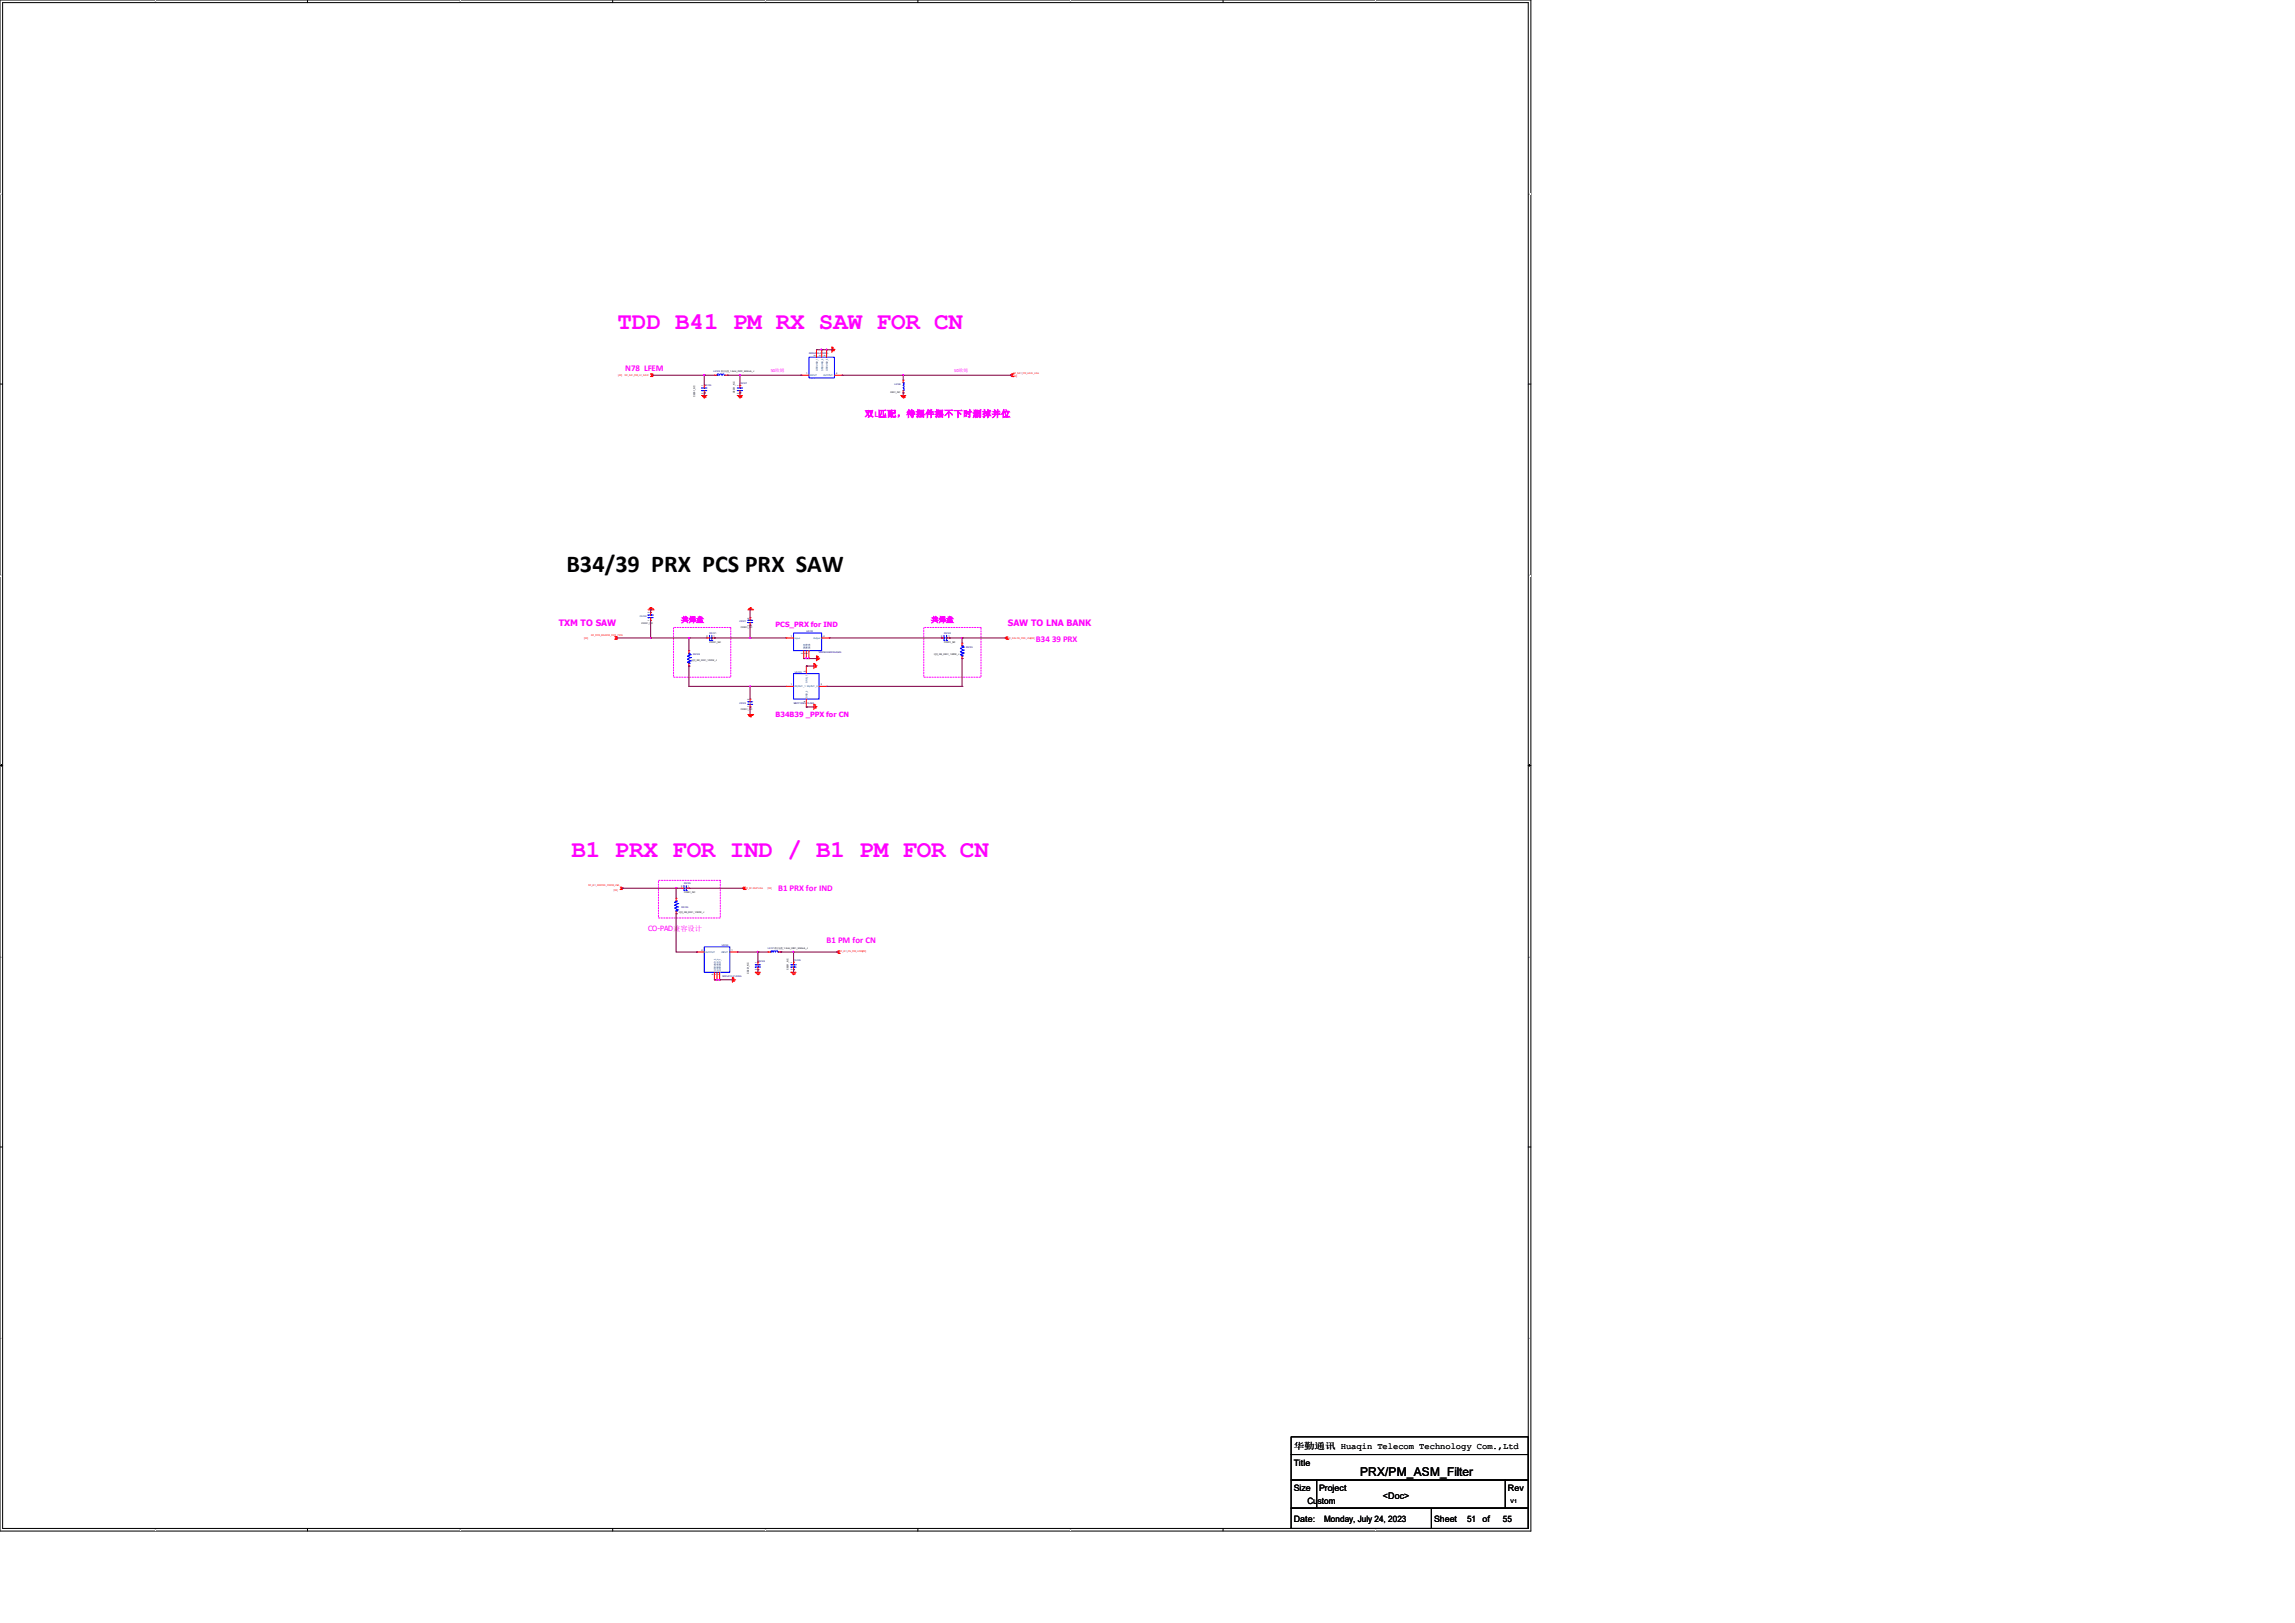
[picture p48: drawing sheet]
<svg xmlns="http://www.w3.org/2000/svg" width="297mm" height="210mm" viewBox="0 0 297 210" stroke-linecap="round" stroke-linejoin="round" font-family="sans-serif">
<defs><g id="words">
<g font-size="3.1" fill="#f0f">
<text x="79.9" y="42.6">TDD B41 PM RX SAW FOR CN</text>
<text x="74" y="111">B1 PRX FOR IND / B1 PM FOR CN</text>
</g>
<text font-size="3.1" x="73.3" y="74">B34/39 PRX PCS PRX SAW</text>
<text font-size="1.6" x="176" y="191">PRX/PM_ASM_Filter</text>
<text font-size="1.2" x="179" y="193.9">&lt;Doc&gt;</text>
<g font-size="1.1" fill="#f0f">
<text x="80.9" y="48">N78 LFEM</text>
<text x="111.9" y="53.9">双L匹配，待摆件摆不下时删掉并位</text>
<text x="72.3" y="81.1">TXM TO SAW</text>
<text x="130.4" y="81.1">SAW TO LNA BANK</text>
<text x="134.1" y="83">B34 39 PRX</text>
<text x="100.7" y="115.4">B1 PRX for IND</text>
<text x="107" y="122">B1 PM for CN</text>
</g>
<g font-size="1.1">
<text x="167.4" y="189.7">Title</text>
<text x="167.4" y="187.5">华勤通讯 Huaqin Telecom Technology Com.,Ltd</text>
<text x="167.4" y="193">Size</text>
<text x="167.4" y="196.9">Date:</text>
<text x="169.2" y="194.6">Custom</text>
<text x="170.7" y="193">Project</text>
<text x="171.4" y="196.9">Monday, July 24, 2023</text>
<text x="185.6" y="196.9">Sheet</text>
<text x="189.9" y="196.9">51</text>
<text x="191.9" y="196.9">of</text>
<text x="194.5" y="196.9">55</text>
<text x="195.2" y="193">Rev</text>
</g>
<g font-size=".9" fill="#f0f">
<text x="88.2" y="80.5">共焊盘</text>
<text x="100.4" y="81.2">PCS_PRX for IND</text>
<text x="120.5" y="80.5">共焊盘</text>
<text x="100.4" y="92.8">B34B39 _PPX for CN</text>
<text x="83.9" y="120.5">CO-PAD兼容设计</text>
</g>
<text font-size=".7" x="195.5" y="194.5">V1</text>
<g font-size=".6" fill="#f0f">
<text x="99.7" y="48.1">50欧姆</text>
<text x="123.5" y="48.1">50欧姆</text>
</g>
<g font-size=".3" fill="#000080">
<text x="104.7" y="45.8">NDFH060-2593SA</text>
<text x="91.2" y="49.9">C5106</text>
<text x="92.3" y="48.2">L5103 叠层电感_1.5nH_0201_500mA_J</text>
<text x="95.8" y="49.7">C5107</text>
<text x="104.9" y="49.1">U5101</text>
<text x="115.8" y="49.8">L5102</text>
<text x="82.8" y="79.8">C5102</text>
<text x="91.8" y="82">R5101</text>
<text x="95.7" y="80.5">C5101</text>
<text x="104.4" y="81.8">U5102</text>
<text x="122.2" y="82">R5102</text>
<text x="125" y="83.8">R5103</text>
<text x="89.7" y="84.8">R5104</text>
<text x="102.9" y="87.1">U5103</text>
<text x="106" y="84.5">HDFB02ARSSHQ-B5</text>
<text x="95.7" y="91.1">C5103</text>
<text x="102.7" y="91.1">MBPF18M1915-N39</text>
<text x="88.2" y="117.5">R5106</text>
<text x="88.5" y="114.3">R5105</text>
<text x="93.4" y="122.4">U5104</text>
<text x="98.1" y="124.5">C5104</text>
<text x="99.4" y="122.8">L5101叠层电感_1.5nH_0201_500mA_J</text>
<text x="102.8" y="124.4">C5105</text>
<text x="93.5" y="126.4">NDFH010-2140SA</text>
</g>
<g font-size=".3">
<text x="105.5" y="46" transform="rotate(-90 105.5 46)">2</text>
<text x="106.2" y="46" transform="rotate(-90 106.2 46)">3</text>
<text x="106.9" y="46" transform="rotate(-90 106.9 46)">5</text>
<text x="90" y="51.4" transform="rotate(-90 90 51.4)">C0201_NC</text>
<text x="91" y="50.9" transform="rotate(-90 91 50.9)">2</text>
<text x="91" y="50" transform="rotate(-90 91 50)">1</text>
<text x="95.1" y="50.9" transform="rotate(-90 95.1 50.9)">C0201_NC</text>
<text x="95.6" y="50.9" transform="rotate(-90 95.6 50.9)">2</text>
<text x="95.6" y="50" transform="rotate(-90 95.6 50)">1</text>
<text x="104.3" y="48.4">1</text>
<text x="108.2" y="48.4">4</text>
<text x="115.2" y="50.8">0201_NC</text>
<text x="83" y="80.7">C0201_NC</text>
<text x="84.1" y="80.3" transform="rotate(-90 84.1 80.3)">1</text>
<text x="84.1" y="79.4" transform="rotate(-90 84.1 79.4)">2</text>
<text x="91.5" y="82.4">2</text>
<text x="91.8" y="83.2">C0201_NC</text>
<text x="92.3" y="82.4">1</text>
<text x="95.9" y="81.3">C0201_NC</text>
<text x="96.9" y="81" transform="rotate(-90 96.9 81)">1</text>
<text x="96.9" y="80.1" transform="rotate(-90 96.9 80.1)">2</text>
<text x="102.3" y="82.4">1</text>
<text x="106.6" y="82.4">4</text>
<text x="121.8" y="82.4">2</text>
<text x="122.2" y="83.2">C0201_NC</text>
<text x="122.7" y="82.4">1</text>
<text x="89.5" y="85.5">电阻_0R_0201_1/20W_J</text>
<text x="102.3" y="88.7">1</text>
<text x="103.9" y="84.6" transform="rotate(-90 103.9 84.6)">2</text>
<text x="104.2" y="87" transform="rotate(-90 104.2 87)">2</text>
<text x="104.2" y="84.6" transform="rotate(-90 104.2 84.6)">3</text>
<text x="104.6" y="84.6" transform="rotate(-90 104.6 84.6)">5</text>
<text x="106.2" y="88.7">3</text>
<text x="120.9" y="84.8">电阻_0R_0201_1/20W_J</text>
<text x="95.9" y="91.9">C0201_NC</text>
<text x="96.9" y="91.5" transform="rotate(-90 96.9 91.5)">1</text>
<text x="96.9" y="90.6" transform="rotate(-90 96.9 90.6)">2</text>
<text x="104.2" y="90.9" transform="rotate(-90 104.2 90.9)">4</text>
<text x="87.8" y="118.2">电阻_0R_0201_1/20W_J</text>
<text x="88.1" y="114.8">2</text>
<text x="88.5" y="115.5">C0201_NC</text>
<text x="89" y="114.8">1</text>
<text x="90.8" y="123.1">4</text>
<text x="94.7" y="123.1">1</text>
<text x="96.9" y="126" transform="rotate(-90 96.9 126)">C0201_NC</text>
<text x="98" y="125.5" transform="rotate(-90 98 125.5)">2</text>
<text x="98" y="124.6" transform="rotate(-90 98 124.6)">1</text>
<text x="102" y="125.5" transform="rotate(-90 102 125.5)">C0201_NC</text>
<text x="102.6" y="125.5" transform="rotate(-90 102.6 125.5)">2</text>
<text x="102.6" y="124.6" transform="rotate(-90 102.6 124.6)">1</text>
<text x="92.3" y="126.2" transform="rotate(-90 92.3 126.2)">5</text>
<text x="92.7" y="126.2" transform="rotate(-90 92.7 126.2)">3</text>
<text x="93" y="126.2" transform="rotate(-90 93 126.2)">2</text>
</g>
<g font-size=".3" fill="#f00">
<text x="80" y="48.6">[42]</text>
<text x="80.9" y="48.6">RF_N41_PM_LF_SAW</text>
<text x="131.1" y="48.4">RF_N41_PM_SAW_LNA</text>
<text x="131.1" y="48.8">[42]</text>
<text x="75.6" y="82.6">[39]</text>
<text x="76.5" y="82.3">RF_PCS_B34B39_PRX_TXM</text>
<text x="130.4" y="82.6">RF_B34 39_PRX_LNA[39]</text>
<text x="76.2" y="114.6">RF_B1_INDPRX_CNPM_LNA</text>
<text x="79.4" y="115.3">[39]</text>
<text x="96.4" y="115">RF_B1 DUP LNA</text>
<text x="99.4" y="115">[39]</text>
<text x="108.6" y="123.2">RF_B1_CN_PM_LFEM[39]</text>
</g>
<g font-size=".3" fill="#004080">
<text x="104.9" y="48.7">INPUT</text>
<text x="105.8" y="48" transform="rotate(-90 105.8 48)">GROUND_1</text>
<text x="106.5" y="48" transform="rotate(-90 106.5 48)">GROUND_2</text>
<text x="106.6" y="48.7">OUTPUT</text>
<text x="107.1" y="48" transform="rotate(-90 107.1 48)">GROUND_3</text>
<text x="102.9" y="82.7">Input</text>
<text x="105.3" y="82.7">Output</text>
<text x="102.9" y="88.9">IN| OUT_1 IN| OUT_2</text>
<text x="104.2" y="84" transform="rotate(-90 104.2 84)">GND1</text>
<text x="104.5" y="88.3" transform="rotate(-90 104.5 88.3)">GND_1</text>
<text x="104.5" y="84" transform="rotate(-90 104.5 84)">GND2</text>
<text x="104.9" y="84" transform="rotate(-90 104.9 84)">GND3</text>
<text x="104.5" y="90.3" transform="rotate(-90 104.5 90.3)">GND_2</text>
<text x="91.3" y="123.3">OUTPUT</text>
<text x="92.6" y="125.7" transform="rotate(-90 92.6 125.7)">GROUND_3</text>
<text x="93" y="125.7" transform="rotate(-90 93 125.7)">GROUND_2</text>
<text x="93.3" y="125.7" transform="rotate(-90 93.3 125.7)">GROUND_1</text>
<text x="93.4" y="123.3">INPUT</text>
</g>
<g font-size=".2">
<text x="20.1" y=".3">5</text>
<text x="59.5" y=".3">4</text>
<text x="99" y=".3">3</text>
<text x="138.5" y=".3">2</text>
<text x="178" y=".3">1</text>
<text x=".1" y="25.2">D</text>
<text x="197.9" y="25.2">D</text>
<text x=".1" y="74.6">C</text>
<text x="197.9" y="74.6">C</text>
<text x=".1" y="124">B</text>
<text x="197.9" y="124">B</text>
<text x=".1" y="173.3">A</text>
<text x="197.9" y="173.3">A</text>
<text x="20.1" y="198">5</text>
<text x="59.5" y="198">4</text>
<text x="99" y="198">3</text>
<text x="138.5" y="198">2</text>
<text x="178" y="198">1</text>
</g>
</g></defs>
<path d="M0 0h198.1v198.1h-198.1zM.3 .3h197.5v197.5h-197.5z" fill="none" stroke="#000" stroke-width=".13"/>
<g fill="#fff">
<path d="M20.1 0h.1v.3h-.1z"/>
<path d="M20.1 197.8h.1v.3h-.1z"/>
</g>
<path d="M39.8 0v.3M39.8 197.8v.3" fill="none" stroke="#000" stroke-width=".13"/>
<g fill="#fff">
<path d="M59.5 0h.1v.3h-.1z"/>
<path d="M59.5 197.8h.1v.3h-.1z"/>
</g>
<path d="M79.3 0v.3M79.3 197.8v.3" fill="none" stroke="#000" stroke-width=".13"/>
<g fill="#fff">
<path d="M99 0h.1v.3h-.1z"/>
<path d="M99 197.8h.1v.3h-.1z"/>
</g>
<path d="M118.8 0v.3M118.8 197.8v.3" fill="none" stroke="#000" stroke-width=".13"/>
<g fill="#fff">
<path d="M138.5 0h.1v.3h-.1z"/>
<path d="M138.5 197.8h.1v.3h-.1z"/>
</g>
<path d="M158.3 0v.3M158.3 197.8v.3" fill="none" stroke="#000" stroke-width=".13"/>
<g fill="#fff">
<path d="M178 0h.1v.3h-.1z"/>
<path d="M178 197.8h.1v.3h-.1z"/>
<path d="M.1 25h.2v.3h-.2z"/>
<path d="M197.9 25h.1v.3h-.1z"/>
<path d="M.1 74.4h.2v.2h-.2z"/>
<path d="M197.9 74.4h.1v.2h-.1z"/>
</g>
<path d="M0 49.7h.3M197.8 49.7h.3" fill="none" stroke="#000" stroke-width=".13"/>
<g fill="#fff">
<path d="M.1 123.7h.1v.3h-.1z"/>
<path d="M197.9 123.7h.1v.3h-.1z"/>
</g>
<path d="M0 99.1h.3M197.8 99.1h.3" fill="none" stroke="#000" stroke-width=".13"/>
<path d="M.2 98.9l.1 .2h-.1zM197.8 99.1l.2-.2v.2z" fill="#000" stroke="#000" stroke-width=".13"/>
<g fill="#fff">
<path d="M.1 173.1h.1v.3h-.1z"/>
<path d="M197.9 173.1h.1v.3h-.1z"/>
</g>
<path d="M0 148.4h.3M197.8 148.4h.3M167.1 188.2h30.7v3.3h-30.7zM167.1 185.9h30.7v2.3h-30.7zM167.1 191.5h3.3v3.7h-3.3zM167.1 195.2h18.2v2.6h-18.2zM170.4 191.5h24.4v3.7h-24.4zM185.3 195.2h12.5v2.6h-12.5zM194.8 191.5h3v3.7h-3z" fill="none" stroke="#000" stroke-width=".13"/>
<path d="M87.2 81.2h7.4v6.4h-7.4zM119.5 81.2h7.5v6.4h-7.5zM85.2 113.9h8v4.9h-8z" fill="none" stroke="#f0f" stroke-width=".13" stroke-dasharray=".2 .2"/>
<g fill="none" stroke="#f00" stroke-width=".13">
<path d="M84.2 48.4h.1M84.2 48.7h.1M84.2 48.4l.2 .2-.2 .1M84.4 48.7h.1M84.4 48.4h.1M84.4 48.4l.1 .2-.1 .1M90.8 51.2h.1M90.8 51.2h.7M90.9 51.3h.1M90.9 51.3h.5M91 51.4h.3M91.1 51.5h.1"/>
<path d="M91.1 49.9h.1M91.1 50.8h.1M91.1 49.9v.3M91.1 50.5v.3M91.3 51.4h.1M92.5 48.6h.1M92.5 48.6h.3M93.8 48.6h.3M94.1 48.6h.1M95.4 51.2h.1M95.4 51.2h.7M95.5 51.3h.1"/>
<path d="M95.5 51.3h.5M95.6 51.4h.3M95.7 51.5h.1M95.8 49.9h.1M95.8 50.8h.1M95.8 49.9v.3M95.8 50.5v.3M95.9 51.4h.1M103.7 48.6h.1M103.7 48.6h1M105.7 45.3h.1M105.7 45.3v.9"/>
<path d="M106.3 45.3h.1M106.3 45.3v.9M107 45.3h.1M107 45.3v.9M107.7 44.9h.1M107.7 44.9v.7M107.7 45h.1M107.7 45v.5M107.9 45.4h.1M107.9 45.1v.3M107.9 45.2h.1M107.9 45.2v.1"/>
<path d="M108 48.6h1M109 48.6h.1M116.6 51.2h.1M116.6 51.2h.6M116.7 51.3h.1M116.7 51.3h.4M116.8 51.4h.3M116.9 51.5h.1M116.9 50.8h.1M116.9 49.2h.1M116.9 49.2v.3M116.9 50.5v.3"/>
<path d="M117.1 51.4h.1M130.9 48.4h.1M130.9 48.7h.1M130.9 48.4l-.1 .2 .1 .1M131.1 48.7h.1M131.1 48.4h.1M131.1 48.4l-.2 .2 .2 .1M83.9 78.9h.6M84 78.8h.5M84.1 78.7h.1M84.1 78.7h.2M84.2 78.6h.1"/>
<path d="M84.2 79.2h.1M84.2 79.2v.4M84.2 79.9v.4M84.5 78.8h.1M84.5 78.9h.1M96.8 78.9h.6M96.9 78.8h.4M96.9 78.7h.1M96.9 78.7h.3M97.1 79.9h.1M97.1 78.6h.1M97.1 79.9v.4"/>
<path d="M97.3 78.8h.1M97.4 78.9h.1M79.6 82.7h.1M79.6 82.4h.1M79.6 82.4l.2 .1-.2 .2M79.8 82.4h.1M79.8 82.7h.1M79.8 82.4l.1 .1-.1 .2M84.2 80.3h.1M89.2 84.2h.1M89.2 86.2h.1M89.2 84.2v.3"/>
<path d="M89.2 85.9v.3M91.5 82.5h.1M91.5 82.5h.3M92.1 82.5h.4M92.5 82.5h.1M96.8 92.5h.6M96.9 92.6h.4M96.9 92.7h.1M96.9 92.7h.3M97.1 91.5h.1M97.1 90.5h.1M97.1 80.9h.1"/>
<path d="M97.1 92.8h.1M97.1 80.6v.3M97.1 90.5v.3M97.1 91.1v.4M97.3 92.6h.1M97.4 92.5h.1M101.7 88.8h.1M101.7 82.5h.1M101.7 82.5h1M101.7 88.8h1M104 85.2h.1M104 84.2v1"/>
<path d="M104.4 86.2h.1M104.4 91.5h.1M104.4 85.2h.1M104.4 84.2v1M104.4 86.2v1M104.4 90.5v1M104.7 85.2h.1M104.7 84.2v1M105.3 85.9h.1M105.3 91.1h.1M105.3 85.9v.6M105.3 91.1v.7"/>
<path d="M105.5 86h.1M105.5 91.2h.1M105.5 86v.4M105.5 91.2v.5M105.5 86.3h.1M105.5 91.6h.1M105.5 86.1v.2M105.5 91.4v.2M105.6 86.1h.1M105.6 91.4h.1M105.6 86.1v.1M105.6 91.4v.1"/>
<path d="M105.7 84.9h.1M105.7 84.9v.6M105.8 85h.1M105.8 85v.4M105.9 85.3h.1M105.9 85v.3M106 85.2h.1M106 88.8h1M106.3 82.5h1M107 88.8h.1M107.3 82.5h.1M121.8 82.5h.1"/>
<path d="M121.8 82.5h.4M122.5 82.5h.4M122.9 82.5h.1M124.5 83.2h.1M124.5 85.2h.1M124.5 83.2v.4M124.5 84.9v.3M130.1 82.5h.1M130.1 82.5l.2 .2M130.3 82.5h.1M130.3 82.7h.1M130.3 82.5l.1 .2"/>
<path d="M130.3 82.4l-.2 .1M130.4 82.7h.1M130.4 82.4l-.1 .1M80.3 115.1h.1M80.3 114.8l.1 .1M80.4 114.9h.1M80.4 115.1h.1M80.4 114.9l-.1 .2M80.4 114.8l.2 .1M80.6 114.9h.1M80.6 114.9l-.2 .2M87.5 118.2h.1"/>
<path d="M87.5 116.2h.1M87.5 116.2v.4M87.5 117.9v.3M88.2 114.9h.1M88.2 114.9h.3M88.8 114.9h.4M89.2 114.9h.1M96.1 114.9h.1M96.1 114.9l.2 .2M96.3 114.9h.1M96.3 115.1h.1M96.3 114.9l.1 .2"/>
<path d="M96.3 114.8l-.2 .1M96.4 115.1h.1M96.4 114.8l-.1 .1M90.2 123.2h.1M90.2 123.2h.9M92.5 126.8h.1M92.5 125.8v1M92.8 126.8h.1M92.8 125.8v1M93.1 126.8h.1M93.1 125.8v1M94.4 123.2h1"/>
<path d="M94.8 126.5h.1M94.8 126.5v.6M94.9 126.6h.1M94.9 126.6v.4M95 127h.1M95 126.7v.3M95.1 126.8h.1M95.4 123.2h.1M97.7 125.8h.1M97.7 125.8h.7M97.8 125.9h.1M97.8 125.9h.5"/>
<path d="M98 126h.2M98 126.1h.1M98.1 124.5h.1M98.1 125.5h.1M98.1 124.5v.3M98.1 125.1v.4M98.2 126h.1M99.4 123.2h.1M99.4 123.2h.3M100.7 123.2h.3M101 123.2h.1M102.4 125.8h.1"/>
<path d="M102.4 125.8h.6M102.5 125.9h.1M102.5 125.9h.4M102.6 126h.2M102.7 126.1h.1M102.7 124.5h.1M102.7 125.5h.1M102.7 124.5v.3M102.7 125.1v.4M102.8 126h.1M108.3 123.2h.1M108.3 123.2l.2 .2"/>
<path d="M108.5 123.2h.1M108.5 123.4h.1M108.5 123.2l.1 .2M108.5 123l-.2 .2M108.6 123.4h.1M108.6 123l-.1 .2"/>
</g>
<g fill="none" stroke="#00f" stroke-width=".13">
<path d="M90.8 50.2h.1M90.8 50.5h.1M90.8 50.2h.7M90.8 50.5h.7M91.1 50.2h.1M91.1 50.5h.1M92.8 48.6h.1M93.1 48.6l-.2-.2-.1 .2M93.4 48.6l-.1-.2-.2 .2M93.7 48.6l-.1-.2-.1 .2M93.8 48.6h.1M95.4 50.2h.1"/>
<path d="M95.4 50.5h.1M95.4 50.2h.7M95.4 50.5h.7M95.8 50.2h.1M95.8 50.5h.1M104.7 46.2h3.3v2.7h-3.3zM116.9 49.5h.1M116.9 50.5h.1M116.9 50.2l.1 .2-.1 .1M116.9 49.9l.1 .1-.1 .2M116.9 49.5l.1 .2-.1 .1M83.9 79.9h.1"/>
<path d="M83.9 79.6h.1M83.9 79.9h.6M83.9 79.6h.6M84.2 79.9h.1M84.2 79.6h.1M89 85.7h.1M89 85.3h.1M89 84.9h.1M89 85.7l.2 .1M89 85.3l.4 .2M89 84.9l.4 .2M89.2 85.9h.1"/>
<path d="M89.2 84.5h.1M89.2 85.8h.1M89.2 84.6h.1M89.2 84.5v.1M89.2 85.8v.1M89.2 84.6l.2 .1M89.4 85.5h.1M89.4 85.1h.1M89.4 84.7h.1M89.4 85.5l-.4 .2M89.4 85.1l-.4 .2M89.4 84.7l-.4 .2"/>
<path d="M91.8 82.9h.1M91.8 82.5h.1M91.8 82.2v.7M92.1 82.5h.1M92.1 82.9h.1M92.1 82.2v.7M96.8 91.1h.1M96.8 90.8h.1M96.8 80.6h.1M96.8 80.3h.1M96.8 91.1h.6M96.8 90.8h.6"/>
<path d="M96.8 80.6h.6M96.8 80.3h.6M97.1 91.1h.1M97.1 90.8h.1M97.1 80.6h.1M97.1 80.3h.1M102.7 87.2h3.3v3.3h-3.3zM102.7 81.9h3.6v2.3h-3.6zM122.2 82.9h.1M122.2 82.5h.1M122.2 82.2v.7M122.5 82.5h.1"/>
<path d="M122.5 82.9h.1M122.5 82.2v.7M124.3 84.7h.1M124.3 84.3h.1M124.3 83.9h.1M124.3 84.7l.2 .1M124.3 84.3l.4 .2M124.3 83.9l.4 .2M124.5 84.9h.1M124.5 83.6h.1M124.5 84.8h.1M124.5 84.8v.1"/>
<path d="M124.5 83.6l.2 .1M124.7 84.5h.1M124.7 84.1h.1M124.7 83.7h.1M124.7 84.5l-.4 .2M124.7 84.1l-.4 .2M124.7 83.7l-.4 .2M87.3 116.8h.1M87.3 117.1h.1M87.3 117.5h.1M87.3 116.8l.4 .1M87.3 117.1l.4 .2"/>
<path d="M87.3 117.5l.4 .2M87.5 116.6h.1M87.5 117.9h.1M87.5 116.7h.1M87.5 117.8h.1M87.5 116.6v.1M87.5 117.8v.1M87.5 116.7l-.2 .1M87.7 116.9h.1M87.7 117.3h.1M87.7 117.7h.1M87.7 116.9l-.4 .2"/>
<path d="M87.7 117.3l-.4 .2M87.7 117.7l-.2 .1M88.5 115.2h.1M88.5 114.9h.1M88.5 114.6v.6M88.8 114.9h.1M88.8 115.2h.1M88.8 114.6v.6M91.1 122.5h3.3v3.3h-3.3zM97.7 124.8h.1M97.7 125.1h.1M97.7 124.8h.7"/>
<path d="M97.7 125.1h.7M98.1 124.8h.1M98.1 125.1h.1M99.7 123.2h.1M100 123.2l-.1-.2-.2 .2M100.3 123.2l-.1-.2-.1 .2M100.7 123.2l-.2-.2-.1 .2M100.7 123.2h.1M102.4 124.8h.1M102.4 125.1h.1M102.4 124.8h.6M102.4 125.1h.6"/>
<path d="M102.7 124.8h.1M102.7 125.1h.1"/>
</g>
<g fill="none" stroke="#800040" stroke-width=".13">
<path d="M84.5 48.6h8M91.1 48.6h.1M91.1 50.8h.1M91.1 48.6v1.3M91.1 50.8v.4M94.1 48.6h.1M94.1 48.6h9.6M95.8 48.6h.1M95.8 50.8h.1M95.8 48.6v1.3M95.8 50.8v.4M103.7 48.6h.1"/>
<path d="M105.7 45.3h2M106.3 45.3h.1M107 45.3h.1M107.7 45.3h.1M109 48.6h.1M109 48.6h21.8M116.9 48.6h.1M116.9 50.8h.1M116.9 48.6v.6M116.9 50.8v.4M130.8 48.6h.1M84.2 78.9h.1"/>
<path d="M84.2 78.9v.3M97.1 78.9h.1M97.1 78.9v1M79.9 82.5h11.6M84.2 82.5h.1M84.2 80.3v2.2M89.2 82.5h.1M89.2 86.2h.1M89.2 88.8h.1M89.2 82.5v1.7M89.2 86.2v2.6M89.2 88.8h12.5"/>
<path d="M92.5 82.5h.1M92.5 82.5h9.2M97.1 80.9h.1M97.1 82.5h.1M97.1 88.8h.1M97.1 91.5h.1M97.1 80.9v1.6M97.1 88.8v1.7M97.1 91.5v1M104 85.2h.1M104 85.2h1.7M104.4 86.2h.1"/>
<path d="M104.4 91.5h.1M104.4 85.2h.1M104.4 86.2h.9M104.4 91.5h.9M104.7 85.2h.1M107 88.8h17.5M107.3 82.5h14.5M121.8 82.5h.1M122.9 82.5h.1M122.9 82.5h7.2M124.5 82.5h.1M124.5 85.2h.1"/>
<path d="M124.5 88.8h.1M124.5 82.5v.7M124.5 85.2v3.6M80.6 114.9h.1M80.6 114.9h7.6M87.5 114.9h.1M87.5 118.2h.1M87.5 114.9v1.3M87.5 118.2v5h2.7M89.2 114.9h.1M89.2 114.9h6.9M90.2 123.2h.1"/>
<path d="M92.5 126.8h.1M92.5 126.8h2.3M92.8 126.8h.1M93.1 126.8h.1M95.4 123.2h4M98.1 123.2h.1M98.1 125.5h.1M98.1 123.2v1.3M98.1 125.5v.3M101 123.2h.1M101 123.2h7.3M102.7 123.2h.1"/>
<path d="M102.7 125.5h.1M102.7 123.2v1.3M102.7 125.5v.3M108.3 123.2h.1"/>
</g>
<g fill="#f0f" stroke="#f0f" stroke-width=".13">
<path d="M92.7 126.8h.1z" fill-rule="evenodd"/>
<path d="M104.3 85.1l.1 .1z" fill-rule="evenodd"/>
<path d="M102.6 123.1h.1z" fill-rule="evenodd"/>
<path d="M91.1 48.5h.1z" fill-rule="evenodd"/>
<path d="M92.7 126.8h.1z" fill-rule="evenodd"/>
<path d="M104.3 85.1l.1 .1z" fill-rule="evenodd"/>
<path d="M102.6 123.1h.1z" fill-rule="evenodd"/>
<path d="M91.1 48.5h.1z" fill-rule="evenodd"/>
<circle cx="87.5" cy="114.9" r=".04"/>
<circle cx="116.9" cy="48.5" r=".04"/>
<circle cx="97.1" cy="82.5" r=".04"/>
<circle cx="124.5" cy="82.5" r=".04"/>
<circle cx="97.1" cy="88.8" r=".04"/>
<circle cx="104.6" cy="85.2" r=".04"/>
<circle cx="84.2" cy="82.5" r=".04"/>
<circle cx="89.2" cy="82.5" r=".04"/>
<circle cx="106.3" cy="45.2" r=".04"/>
<circle cx="93.1" cy="126.8" r=".04"/>
<circle cx="107" cy="45.2" r=".04"/>
<circle cx="98" cy="123.1" r=".04"/>
<circle cx="95.8" cy="48.5" r=".04"/>
</g>
<use href="#words"/>
</svg>
